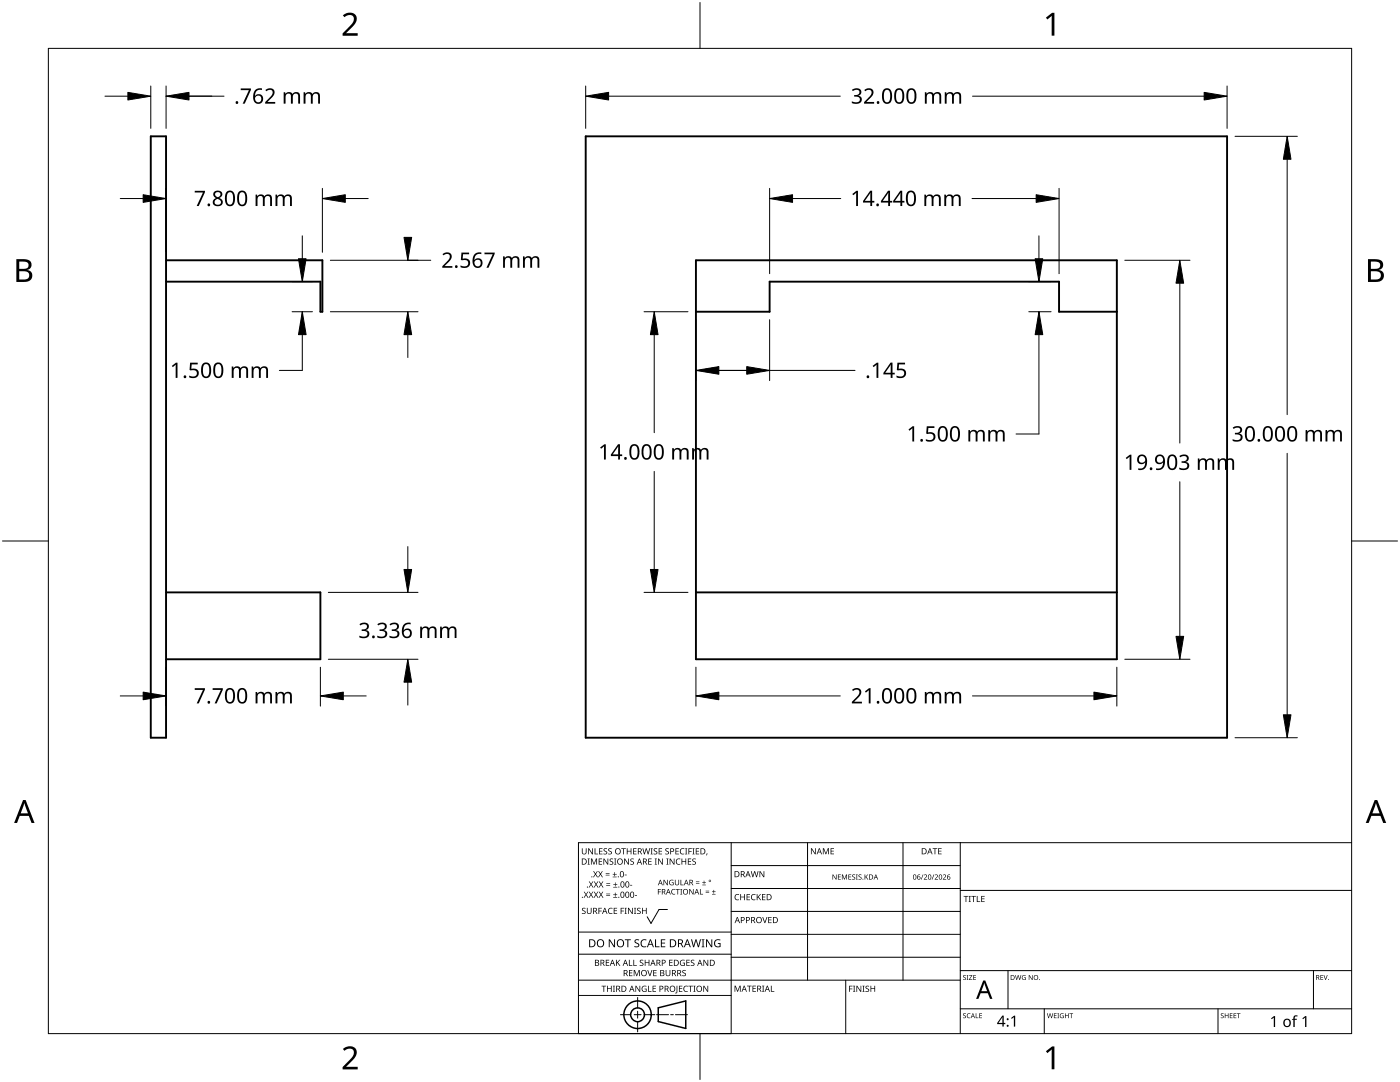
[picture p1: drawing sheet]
<svg xmlns="http://www.w3.org/2000/svg" width="279mm" height="216mm" viewBox="0 0 279 216" stroke-linecap="round" stroke-linejoin="round" font-family="sans-serif">
<path d="M30.1 27.2h3v120h-3zM116.9 27.2h128v120h-128zM33.1 51.9h31.2v10.3h-.4v-6h-30.8M138.9 51.9h84v79.6h-84zM138.9 62.2h14.7v-6h57.8v6h11.5M33.1 118.2h30.8v13.3h-30.8M222.9 118.2h-84" fill="none" stroke="#000" stroke-width=".38"/>
<path d="M9.7 9.7h260v196.5h-260z" fill="none" stroke="#000" stroke-width=".2"/>
<path d="M139.7 .5v9.2M.5 108h9.2M269.7 108h9.2M139.7 206.2v9.2" fill="none" stroke="#000" stroke-width=".2"/>
<g fill="#000">
<path d="M68.4 3.1a1.64 1.64 0 0 1 2.8 .4 2.52 2.52 0 0 1-1.2 2.2l-.9 .9h2.3v.5h-3v-.4l1.2-1.2a1.95 1.95 0 0 0 .9-2.2 1.23 1.23 0 0 0-1.8 .1zM208.7 3.5l1.3-.9h.4v4.5h-.5v-4l-.9 .8zM68.4 209.3a1.64 1.64 0 0 1 2.8 .4 2.52 2.52 0 0 1-1.2 2.2l-.9 1h2.3v.5h-3v-.5l1.2-1.2a1.95 1.95 0 0 0 .9-2.1 1.23 1.23 0 0 0-1.8 .1zM208.7 209.8l1.3-1h.4v4.6h-.5v-4l-.9 .7z"/>
<path d="M3.3 51.7h1.3a1.28 1.28 0 0 1 1.7 1.3 1.04 1.04 0 0 1-.9 .9 1.23 1.23 0 0 1 1 1.5 1.23 1.23 0 0 1-1.5 .9h-1.6zM3.8 54.1v1.7h1a.86 .86 0 0 0 1-.9 .86 .86 0 0 0-1.1-.8zM3.8 52.2v1.4h.9a.78 .78 0 0 0 1-.7 .78 .78 0 0 0-1.1-.7z"/>
<path d="M273 51.7h1.3a1.28 1.28 0 0 1 1.7 1.3 1.04 1.04 0 0 1-.8 .9 1.23 1.23 0 0 1 1 1.5 1.23 1.23 0 0 1-1.6 .9h-1.6zM273.6 54.1v1.7h.9a.86 .86 0 0 0 1.1-.9 .86 .86 0 0 0-1.1-.8zM273.6 52.2v1.4h.8a.78 .78 0 0 0 1-.7 .78 .78 0 0 0-1.1-.7z"/>
<path d="M4.6 159.6h.5l1.8 4.6h-.6l-.6-1.4h-1.8l-.5 1.4h-.6zM4.8 160.2l-.7 2.1h1.5z"/>
<path d="M274.3 159.6h.6l1.7 4.6h-.6l-.5-1.4h-1.8l-.6 1.4h-.5zM274.6 160.2l-.7 2.1h1.4z"/>
</g>
<g fill="none" stroke="#000" stroke-width=".2">
<path d="M145.9 168.1v38.1h-30.5v-38.1h154.3M145.9 172.7h45.7M145.9 177.3h45.7M161.2 168.1v27.5M180.2 168.1v27.5M191.6 168.1v38.1M191.6 177.7h78.1M115.4 198.6h30.5M115.4 195.6h76.2M115.4 190.4h30.5M115.4 186h30.5M127.3 199v2.1"/>
<path d="M133.2 181.5h-1.7l-1.6 2.8-.7-1.4M145.9 181.9h45.7M145.9 186.4h45.7M145.9 191h45.7M168.8 195.6v10.6M191.6 193.7h78.1M201.2 193.7v7.6M262.1 193.7v7.6M123.8 202.5h2.1M126.6 202.5h1.3M127.3 201.8v1.4M127.3 203.8v2.1"/>
<path d="M128.6 202.5h2.1M131 202.5h2.4M133.8 202.5h.6M134.8 202.5h2.4M191.6 201.3h78.1M208.4 201.3v4.9M243.1 201.3v4.9"/>
</g>
<g fill="#000">
<path d="M116.1 169.3h.2v.8a.32 .32 0 0 0 .3 .3 .32 .32 0 0 0 .3-.3v-.8h.2v.8a.47 .47 0 0 1-.5 .4 .47 .47 0 0 1-.5-.5zM116.5 177.9h.2l.3 .5 .3-.5h.1l-.4 .6 .4 .6h-.1l-.3-.5-.4 .5h-.1l.4-.6zM117.3 171.3h.4l-.1 .1v1l.1 .1h-.4l.1-.1v-1zM117.4 169.3h.2l.6 1v-1h.1v1.2h-.1l-.7-1v1h-.1zM117.5 177.9h.2l.3 .5 .3-.5h.1l-.4 .6 .4 .6h-.1l-.4-.5-.3 .5h-.1l.4-.6zM117.5 175.9h.2l.3 .5 .3-.5h.1l-.4 .6 .5 .6h-.2l-.3-.5-.4 .5h-.1l.4-.6zM117.9 171.3h.3l.3 1 .4-1h.3v1.2h-.2v-1l-.4 1h-.1l-.4-1v1h-.2zM118.7 169.3h.1v1h.6v.2h-.7zM118.4 173.8h.1l.3 .5 .3-.5h.2l-.4 .6 .4 .7h-.1l-.4-.6-.3 .6h-.1l.4-.7zM118.5 177.9h.2l.2 .5 .3-.5h.2l-.4 .6 .4 .6h-.1l-.4-.5-.3 .5h-.1l.4-.6zM118.5 175.9h.2l.3 .5 .3-.5h.1l-.4 .6 .4 .6h-.1l-.3-.5-.4 .5h-.1l.4-.6zM119.5 171.3h.7v.1h-.6v.4h.5v.2h-.5v.4h.6v.1h-.7z"/>
<path d="M119.6 169.3h.6v.1h-.5v.4h.5v.1h-.5v.4h.5v.2h-.6zM119.4 173.8h.1l.3 .5 .3-.5h.2l-.4 .6 .4 .7h-.1l-.4-.6-.3 .6h-.2l.5-.7zM119.5 177.9h.1l.3 .5 .3-.5h.2l-.4 .6 .4 .6h-.1l-.4-.5-.3 .5h-.1l.4-.6zM119.5 175.9h.2l.3 .5 .3-.5h.1l-.4 .6 .4 .6h-.1l-.4-.5-.3 .5h-.1l.4-.6zM120.9 174.6h.8v.1h-.8zM120.9 174.2h.8v.1h-.8zM121 178.7h.8v.1h-.8zM121 178.3h.8v.1h-.8zM121 176.6h.8v.1h-.8zM121 176.3h.8v.1h-.8zM120.5 169.4l.4-.1h.3l-.1 .1a.25 .25 0 0 0-.4-.1 .25 .25 0 0 0 0 .4l.4 .3 .1 .2-.3 .3-.5-.1v-.1h.2a.27 .27 0 0 0 .4-.1 .27 .27 0 0 0-.3-.3l-.2-.2zM120.4 171.3h.2l.7 1-.1-1h.2v1.2h-.2l-.6-1v1h-.2z"/>
<path d="M121.4 169.4l.5-.1h.2v.1a.25 .25 0 0 0-.4-.1 .25 .25 0 0 0 0 .4l.4 .3v.2l-.2 .3-.5-.1v-.1h.1a.27 .27 0 0 0 .5-.1 .27 .27 0 0 0-.4-.3l-.2-.2zM122.3 174.9h.8v.2h-.8zM122.4 179h.8v.1h-.8zM122.4 177h.8v.1h-.8zM121.7 171.4l.4-.1 .3 .1-.1 .1a.25 .25 0 0 0-.4-.1 .25 .25 0 0 0 0 .4 .42 .42 0 0 1 .5 .5 .42 .42 0 0 1-.7 .2l-.1-.2 .2 .1a.27 .27 0 0 0 .5-.2 .27 .27 0 0 0-.4-.3l-.2-.2zM122.6 174h.1v.4h.4v.1h-.4v.4h-.1v-.4h-.3v-.1h.3zM122.7 178.1h.1v.4h.4v.1h-.4v.3h-.1v-.3h-.3v-.1h.3zM122.7 176.1h.2v.3h.3v.2h-.3v.3h-.2v-.3h-.3v-.2h.3zM122.6 171.3h.4l-.1 .1v1l.1 .1h-.4l.1-.1v-1zM124 169.3h.9v.1h-.4v1.1h-.1v-1.1h-.4zM124.7 174.5h.4v.2h-.4zM124.6 171.3h.1l.7 1v-1h.1v1.2h-.2l-.6-1v1h-.1z"/>
<path d="M125.7 176.6h.5v.1h-.5zM125.1 169.3h.1v.5h.7v-.5h.1v1.2h-.1v-.6h-.7v.6h-.1zM125.8 171.4l.5-.1 .2 .1v.1a.25 .25 0 0 0-.4-.1 .25 .25 0 0 0 0 .4 .42 .42 0 0 1 .4 .5 .42 .42 0 0 1-.7 .2v-.2l.1 .1a.27 .27 0 0 0 .5-.2 .27 .27 0 0 0-.4-.3l-.2-.2zM126.7 178.6h.4v.2h-.4zM126.4 169.3h.6v.1h-.5v.4h.5v.1h-.5v.4h.5v.2h-.6zM128.2 169.3h.2l.2 1 .3-1h.2l.2 1 .3-1h.1l-.3 1.2h-.1l-.3-1.1-.3 1.1h-.2zM129.4 171.3h.7v.1h-.6v.4h.5v.2h-.5v.4h.6v.1h-.7zM129.8 169.3h.5l-.2 .1v1l.2 .1h-.5l.2-.1v-1zM130.7 171.3h.4l-.1 .1v1l.1 .1h-.4l.1-.1v-1zM130.5 169.4l.4-.1h.3l-.1 .1a.25 .25 0 0 0-.4-.1 .25 .25 0 0 0 0 .4l.4 .3 .1 .2-.2 .3-.6-.1v-.1h.2a.27 .27 0 0 0 .4-.1 .27 .27 0 0 0-.3-.3l-.2-.2zM131.3 177.4h.6v.1h-.5v.4h.5v.1h-.5v.5h-.1zM131.4 169.3h.7v.1h-.5v.4h.5v.1h-.5v.4h.5v.2h-.7z"/>
<path d="M131.3 171.3h.2l.7 1v-1h.1v1.2h-.2l-.6-1v1h-.2zM132.4 175.6h.2l.6 .9v-.9h.1v1h-.2l-.6-.9v.9h-.1zM133 171.3h.4l-.1 .1v1l.1 .1h-.4l.1-.1v-1zM132.8 169.4l.4-.1h.3l-.1 .1a.25 .25 0 0 0-.3-.1 .25 .25 0 0 0 0 .4l.4 .3v.2l-.2 .3-.5-.1v-.1h.1a.27 .27 0 0 0 .5-.1 .27 .27 0 0 0-.4-.3l-.2-.2zM133.7 175.7l.5-.2 .2 .1v.1a.45 .45 0 0 0-.7 .4 .45 .45 0 0 0 .6 .4v-.3h-.2v-.1h.3v.5a.6 .6 0 0 1-.8-.1 .6 .6 0 0 1 .1-.8zM134.1 177.5l.4-.1h.3l-.1 .2a.44 .44 0 0 0-.6 .4 .44 .44 0 0 0 .6 .3 .52 .52 0 0 1-.7 0 .52 .52 0 0 1 .1-.8zM133.6 171.3h.2l.7 1v-1h.1v1.2h-.2l-.6-1v1h-.2zM134.9 177.4h.8v.1h-.4v1h-.1v-1h-.3zM135 171.5l.5-.2 .3 .1-.1 .1a.49 .49 0 0 0-.7 .4 .49 .49 0 0 0 .7 .5 .52 .52 0 0 1-.6 0 .52 .52 0 0 1-.2-.6zM134.8 169.3h.7v.1h-.6v.4h.5v.1h-.5v.4h.6v.2h-.7zM134.7 175.6h.1v.7a.28 .28 0 0 0 .3 .2 .28 .28 0 0 0 .3-.2v-.7h.1v.7a.42 .42 0 0 1-.4 .4 .42 .42 0 0 1-.4-.4zM135.8 175.6h.2v.9h.4v.1h-.6z"/>
<path d="M135.8 177.4h.3l-.1 .1v.9l.1 .1h-.3l.1-.1v-.9zM135.8 169.4l.4-.1h.4l-.1 .1h-.2a.49 .49 0 0 0-.4 .6 .49 .49 0 0 0 .7 .3 .52 .52 0 0 1-.7 .1 .52 .52 0 0 1-.2-.6zM136 171.3h.2v.5h.6v-.5h.1v1.2h-.1v-.5h-.6v.5h-.2zM136.7 169.3h.5l-.2 .1v1l.2 .1h-.5l.2-.1v-1zM137.4 169.3h.7v.1h-.6v.4h.5v.2h-.5v.5h-.1zM137.3 171.3h.7v.1h-.6v.4h.5v.2h-.5v.4h.6v.1h-.7zM137.6 177.4h.1l.6 .9v-.9h.1v1.1h-.1l-.6-.9v.9h-.1zM138.2 169.3h.4l-.1 .1v1l.1 .1h-.4l.1-.1v-1zM138.9 176.2h.7v.1h-.7zM138.9 175.9h.7v.1h-.7zM138.2 171.4l.4-.1 .3 .1-.1 .1a.25 .25 0 0 0-.4-.1 .25 .25 0 0 0 0 .4 .42 .42 0 0 1 .5 .5 .42 .42 0 0 1-.7 .2l-.1-.2 .2 .1a.27 .27 0 0 0 .5-.2 .27 .27 0 0 0-.4-.3l-.2-.2zM138.9 169.3h.6v.1h-.5v.4h.5v.1h-.5v.4h.5v.2h-.6z"/>
<path d="M139.7 177.4h.1v1h.5v.1h-.6zM140.1 176.5h.8v.1h-.8zM140.5 175.7h.1v.3h.3v.2h-.3v.3h-.1v-.3h-.4v-.2h.4zM140.8 178h.7v.2h-.7zM140.8 177.7h.7v.1h-.7zM141 170.3h.2l-.3 .4zM142.1 178.4h.7v.1h-.7zM142.4 177.6h.1v.3h.3v.1h-.3v.3h-.1v-.3h-.3v-.1h.3zM146.8 178.6l.4-.2 .3 .1v.1a.49 .49 0 0 0-.7 .4 .49 .49 0 0 0 .7 .5 .52 .52 0 0 1-.7 0 .52 .52 0 0 1-.2-.6zM147.7 178.4h.2v.5h.6v-.5h.2v1.2h-.2v-.5h-.6v.5h-.2zM149 178.4h.7v.1h-.5v.4h.4v.2h-.4v.4h.5v.1h-.7zM150 178.6l.5-.2 .3 .1-.1 .1a.49 .49 0 0 0-.7 .4 .49 .49 0 0 0 .8 .5 .52 .52 0 0 1-.7 0 .52 .52 0 0 1-.2-.6z"/>
<path d="M149.8 173.8h.2l.3 1.1 .2-1.1h.2l.3 1.1 .2-1.1h.2l-.3 1.2h-.2l-.3-1-.3 1h-.1zM151 178.4h.2v.6l.5-.6h.2l-.5 .5 .5 .7h-.2l-.4-.6-.1 .6h-.2zM151.6 173.8h.1l.7 1v-1h.1v1.2h-.1l-.7-1v1h-.1zM152.1 178.4h.7v.1h-.6v.4h.5v.2h-.5v.4h.6v.1h-.7zM161.8 169.3h.2l.7 1v-1h.1v1.2h-.2l-.6-1v1h-.2zM164.2 169.3h.2l.4 .9 .4-.9h.2v1.2h-.1v-1.1l-.4 1.1h-.1l-.4-1.1v1.1h-.2zM165.8 169.3h.6v.1h-.5v.4h.5v.1h-.5v.4h.5v.2h-.6zM166.1 174.5h.2l.5 .8v-.8h.1l.1 1h-.2l-.5-.8v.8h-.2zM167.2 174.5h.6v.1h-.4v.3h.4v.1h-.4v.4h.4v.1h-.6zM168 174.5h.2l.3 .8 .4-.8h.1v1h-.1v-.9l-.4 .9-.4-.9v.9h-.1zM169.3 174.5h.6v.1h-.5v.3h.5v.1h-.5v.4h.5v.1h-.6zM170.1 174.6l.4-.1h.2l-.1 .1a.24 .24 0 0 0-.3 0 .24 .24 0 0 0-.1 .3 .24 .24 0 0 0 .3 .1 .32 .32 0 0 1 .1 .5 .32 .32 0 0 1-.6-.1h.1a.26 .26 0 0 0 .4 0 .26 .26 0 0 0 0-.3 .26 .26 0 0 0-.3-.1z"/>
<path d="M170.8 174.5h.4l-.1 .1v.8l.1 .1h-.4l.1-.1v-.8zM171.4 174.6l.3-.1h.2v.1a.24 .24 0 0 0-.3 0 .24 .24 0 0 0-.1 .3 .24 .24 0 0 0 .3 .1 .32 .32 0 0 1 0 .5 .32 .32 0 0 1-.5-.1h.1a.26 .26 0 0 0 .3 0 .26 .26 0 0 0 .1-.3 .26 .26 0 0 0-.3-.1zM172.5 174.5h.2v.5l.6-.5-.4 .4 .4 .6h-.2l-.3-.5-.1 .5h-.2zM184.2 174.5h.1l-.4 1h-.1zM184.4 174.6a.37 .37 0 0 1 .6 0 .37 .37 0 0 1-.3 .6l-.2 .2h.5v.1h-.6l.2-.4a.27 .27 0 0 0 .3-.3 .27 .27 0 0 0-.4-.2zM186.3 174.5h.2l-.4 1h-.2zM186.1 169.3h.9v.1h-.3v1.1h-.2v-1.1h-.4zM186.5 174.6a.37 .37 0 0 1 .6 0 .37 .37 0 0 1-.2 .6l-.2 .2h.5v.1h-.7l.3-.4a.27 .27 0 0 0 .3-.3 .27 .27 0 0 0-.4-.2zM187.2 169.3h.7v.1h-.5v.4h.5v.1h-.5v.4h.5v.2h-.7zM188.2 174.6a.37 .37 0 0 1 .6 0 .37 .37 0 0 1-.3 .6l-.2 .2h.5v.1h-.6l.2-.4a.27 .27 0 0 0 .3-.3 .27 .27 0 0 0-.4-.2zM192.3 178.8h.9v.1h-.3v1.1h-.2v-1.1h-.4zM193.3 178.8h.5l-.2 .1v1l.2 .1h-.5l.2-.1v-1z"/>
<path d="M193.8 178.8h1v.1h-.4v1.1h-.2v-1.1h-.4zM194.9 178.8h.2v1.1h.5v.1h-.7zM195.8 178.8h.7v.1h-.5v.4h.5v.1h-.5v.5h.5v.1h-.7zM116.2 181.3l.4-.2 .3 .1-.1 .1a.25 .25 0 0 0-.4-.1 .25 .25 0 0 0 0 .4l.4 .2 .1 .3-.3 .3-.5-.1v-.1h.2a.27 .27 0 0 0 .4-.1 .27 .27 0 0 0-.3-.3l-.2-.2zM117.1 181.1h.2v.8a.32 .32 0 0 0 .3 .3 .32 .32 0 0 0 .3-.3v-.8h.2v.8a.47 .47 0 0 1-.5 .5 .47 .47 0 0 1-.5-.5zM119.4 181.1h.7v.2h-.5v.4h.5v.1h-.5v.6h-.2zM120 196.7h1v.1h-.4v1.1h-.2v-1.1h-.4zM120.9 191.5h.7v.1h-.5v.4h.4v.2h-.4v.4h.5v.1h-.7zM121.5 181.3l.4-.2 .4 .1-.1 .1a.49 .49 0 0 0-.7 .5 .49 .49 0 0 0 .7 .4 .52 .52 0 0 1-.6 .1 .52 .52 0 0 1-.3-.6zM121.1 196.7h.2v.5h.6v-.5h.2v1.2h-.2v-.6h-.6v.6h-.2zM121.5 187.4h.2l.9 1.3v-1.3h.1v1.6h-.2l-.8-1.3v1.3h-.2zM122.3 196.7h.4l-.1 .1v1l.1 .1h-.4l.2-.1v-1z"/>
<path d="M122.5 181.1h.7v.2h-.6v.4h.5v.1h-.5v.4h.6v.2h-.7zM122.9 191.5h.2v.6l.5-.6h.2l-.5 .5 .5 .7h-.2l-.4-.6-.1 .6h-.2zM123.9 181.1h.6v.2h-.5v.4h.5v.1h-.5v.6h-.1zM124.7 181.1h.4l-.2 .2v.9l.2 .2h-.4l.1-.2v-.9zM124.7 187.4h1.2v.2h-.5v1.4h-.2v-1.4h-.5zM125.5 191.5h.2v1.1h.5v.1h-.7zM125.5 193.6h.7v.1h-.5v.4h.5v.1h-.5v.4h.5v.2h-.7zM125.3 181.1h.2l.7 1.1-.1-1.1h.2v1.3h-.2l-.6-1v1h-.2zM126.4 191.5h.2v1.1h.5v.1h-.7zM126.5 181.1h.5l-.2 .2v.9l.2 .2h-.5l.2-.2v-.9zM126.5 193.6h.2l.4 1 .4-1h.2v1.2h-.2v-1.1l-.4 1.1h-.1l-.4-1.1v1.1h-.1zM126.7 187.6l.3-.2 .6 .1-.2 .1a.33 .33 0 0 0-.6 .2 .33 .33 0 0 0 .4 .4 .47 .47 0 0 1 .4 .6 .47 .47 0 0 1-.7 .2h-.3v-.2h.2a.35 .35 0 0 0 .6-.2 .35 .35 0 0 0-.5-.4l-.3-.2z"/>
<path d="M126.8 196.7h.2l.6 1v-1h.2v1.2h-.2l-.7-1 .1 1h-.2zM127.2 181.3l.4-.2 .3 .1-.1 .1a.25 .25 0 0 0-.4-.1 .25 .25 0 0 0 0 .4l.4 .2 .1 .3-.3 .3-.5-.1v-.1h.2a.27 .27 0 0 0 .4-.1 .27 .27 0 0 0-.3-.3l-.2-.2zM127.7 191.6l.5-.1 .2 .1v.1a.25 .25 0 0 0-.4-.1 .25 .25 0 0 0 0 .4l.4 .2v.3l-.2 .2h-.5v-.2l.1 .1a.27 .27 0 0 0 .5-.2 .27 .27 0 0 0-.4-.3l-.2-.2zM128 187.6l.6-.2 .4 .1v.2a.64 .64 0 0 0-1 .5 .64 .64 0 0 0 1 .6v.2a.83 .83 0 0 1-1.1-.3 .83 .83 0 0 1 .1-1.1zM128.2 196.8l.6-.1 .2 .1v.1a.5 .5 0 0 0-.8 .4 .5 .5 0 0 0 .7 .5v-.4h-.3v-.1h.4v.6a.66 .66 0 0 1-.8-.2 .66 .66 0 0 1 0-.9zM128.1 181.1h.2v.6h.6v-.6h.2v1.3h-.2v-.6h-.6v.6h-.2zM129.2 193.6h.1l.4 1 .3-1h.2l-.4 1.2h-.2zM129.3 196.7h.2v1.1h.5v.1h-.7zM128.7 191.5h.1v.5h.6v-.5h.2v1.2h-.2v-.5h-.6v.5h-.1zM130.7 187.4h.2v1.4h.7v.2h-.9zM130.2 196.7h.7v.1h-.5v.4h.5v.1h-.5v.5h.5v.1h-.7zM130.4 193.6h.6v.1h-.5v.4h.5v.1h-.5v.4h.5v.2h-.6z"/>
<path d="M131.9 187.4h.9v.2h-.7v.5h.6v.2h-.6v.5h.7v.2h-.9zM132.8 193.6h.2v.7a.32 .32 0 0 0 .3 .4 .32 .32 0 0 0 .3-.4v-.7h.2v.7a.47 .47 0 0 1-.5 .5 .47 .47 0 0 1-.5-.5zM133.5 191.5h.7v.1h-.5v.4h.5v.2h-.5v.4h.5v.1h-.7zM135 196.7h.2v1.3l-.1 .2h-.3l-.1-.1 .3-.2zM135.5 196.7h.7v.1h-.5v.4h.4v.1h-.4v.5h.5v.1h-.7zM135.8 191.7l.5-.2 .4 .1-.1 .1a.5 .5 0 0 0-.8 .4 .5 .5 0 0 0 .7 .5v-.4h-.2v-.1h.4v.6a.66 .66 0 0 1-.9-.1 .66 .66 0 0 1 0-.9zM136.2 193.7l.4-.2 .3 .1-.1 .1a.25 .25 0 0 0-.4-.1 .25 .25 0 0 0 0 .4 .42 .42 0 0 1 .5 .6 .42 .42 0 0 1-.7 .2l-.1-.2h.2a.27 .27 0 0 0 .5-.1 .27 .27 0 0 0-.4-.3l-.2-.2zM136.5 196.8l.5-.1 .3 .1-.1 .1a.49 .49 0 0 0-.7 .4 .49 .49 0 0 0 .8 .4 .52 .52 0 0 1-.7 .1 .52 .52 0 0 1-.2-.6zM137 191.5h.7v.1h-.6v.4h.5v.2h-.5v.4h.6v.1h-.7zM137.4 196.7h.9v.1h-.4v1.1h-.1v-1.1h-.4zM137.9 191.6l.4-.1 .3 .1-.1 .1a.25 .25 0 0 0-.4-.1 .25 .25 0 0 0 0 .4l.4 .2 .1 .3-.2 .2h-.6v-.2l.2 .1a.27 .27 0 0 0 .5-.2 .27 .27 0 0 0-.4-.3l-.2-.2zM138.4 196.7h.4l-.1 .1v1l.1 .1h-.4l.1-.1v-1z"/>
<path d="M137.9 187.4h.2l.3 1.4 .4-1.4h.2l.4 1.4 .3-1.4h.2l-.4 1.6h-.2l-.4-1.3-.4 1.3h-.2zM140 187.4h.6l-.2 .2v1.3l.2 .1h-.6l.2-.1v-1.3zM140.4 196.7h.1l.7 1v-1h.1v1.2h-.1l-.7-1v1h-.1zM140.4 191.5h.2l.6 1v-1h.1v1.2h-.1l-.7-1v1h-.1zM140.9 187.4h.2l.9 1.3v-1.3h.2v1.6h-.3l-.8-1.3v1.3h-.2zM142.7 187.6l.7-.2 .4 .1-.1 .2a.65 .65 0 0 0-1 .5 .65 .65 0 0 0 .9 .6v-.4h-.3v-.2h.5v.7a.86 .86 0 0 1-1.1-.1 .86 .86 0 0 1 0-1.2zM146.6 196.7h.2l.4 1 .4-1h.2v1.2h-.1v-1.1l-.4 1.1h-.2l-.4-1.1v1.1h-.1zM149.1 196.7h.9v.1h-.4v1.1h-.1v-1.1h-.4zM150.2 196.7h.7v.1h-.6v.4h.5v.1h-.5v.5h.6v.1h-.7zM152.1 183h.2l.3 1 .4-1h.2l-.5 1.2h-.1zM152.1 196.7h.4l-.1 .1v1l.1 .1h-.4l.1-.1v-1zM153.8 196.7h.2v1.1h.5v.1h-.7z"/>
<path d="M153.3 183h.7v.1h-.5v.4h.5v.1h-.5v.5h.5v.1h-.7zM169.5 196.7h.6v.1h-.5v.5h.5v.1h-.5v.5h-.1zM170.2 196.7h.5l-.2 .1v1l.2 .1h-.5l.2-.1v-1zM170.9 196.7h.2l.6 1v-1h.2v1.2h-.2l-.6-1v1h-.2zM172.1 196.7h.5l-.2 .1v1l.2 .1h-.5l.2-.1v-1zM172.8 196.8l.4-.1h.2v.2a.25 .25 0 0 0-.4-.1 .25 .25 0 0 0 0 .4l.4 .2 .1 .3-.3 .2h-.5v-.2l.2 .1a.27 .27 0 0 0 .4-.2 .27 .27 0 0 0-.3-.3l-.3-.2zM173.7 196.7h.2v.5h.6v-.5h.2v1.2h-.2v-.6h-.6v.6h-.2zM192.2 194.7l.4-.1h.2l-.1 .1a.24 .24 0 0 0-.3 0 .24 .24 0 0 0-.1 .3 .24 .24 0 0 0 .4 .1l.1 .1-.1 .3h-.4l-.1-.1a.24 .24 0 0 0 .3 .1 .24 .24 0 0 0 .1-.3l-.4-.3zM192.9 194.6h.4l-.1 .1v.7l.1 .1h-.4l.1-.1v-.7zM193.4 194.6h.6l-.5 .8h.6v.1h-.7l.5-.8h-.5zM194.2 194.6h.6v.1h-.4v.3h.4v.1h-.4v.3h.4v.1h-.6zM202.6 194.6h.1l.2 .8 .2-.8h.2l.2 .8 .2-.8h.1l-.2 .9h-.2l-.2-.8-.2 .8h-.2z"/>
<path d="M204.1 194.7l.3-.1h.3l-.1 .1a.4 .4 0 0 0-.6 .4 .4 .4 0 0 0 .6 .3v-.3l-.2-.1h.3v.5a.53 .53 0 0 1-.7-.1 .53 .53 0 0 1 .1-.7zM205.3 194.6h.2l.5 .8v-.8h.1v.9h-.2l-.5-.8v.8h-.1zM263.5 194.6h.6v.1h-.5v.3h.4v.1h-.4v.3h.5v.1h-.6zM264.1 194.6h.2l.2 .8 .3-.8h.2l-.4 .9h-.1zM192.2 202.3l.4-.1h.2l-.1 .1a.24 .24 0 0 0-.3 0 .24 .24 0 0 0-.1 .3 .24 .24 0 0 0 .4 .1l.1 .2-.1 .2-.4 .1-.1-.2a.24 .24 0 0 0 .3 .1 .24 .24 0 0 0 .1-.3l-.4-.2zM193.1 202.3l.6-.1-.3 .1a.4 .4 0 0 0-.3 .5 .4 .4 0 0 0 .5 .2 .46 .46 0 0 1-.6 0 .46 .46 0 0 1 .1-.7zM194.7 202.2h.1v.8h.5v.2h-.6zM195.4 202.2h.6v.1h-.4v.3h.4v.1h-.4v.4h.4v.1h-.6zM201.8 203.1l.6-.4h.2v2.1h-.3v-1.9l-.4 .4zM209 202.2h.1l.2 .8 .2-.8h.1l.3 .8 .2-.8h.1l-.3 1h-.1l-.2-.9-.3 .9h-.1zM210.3 202.2h.6v.1h-.4v.3h.3v.1h-.3v.4h.4v.1h-.6zM211 202.2h.4l-.2 .1v.8l.2 .1h-.4l.1-.1v-.8z"/>
<path d="M211.6 202.3l.7-.1-.1 .1a.4 .4 0 0 0-.6 .4 .4 .4 0 0 0 .6 .3v-.2l-.2-.2h.3v.5a.53 .53 0 0 1-.7-.1 .53 .53 0 0 1 0-.7zM212.5 202.2h.2v.4h.5v-.4h.1v1h-.1v-.5h-.5v.5h-.2zM213.4 202.2h.8v.1h-.3v.9h-.2v-.9h-.3zM243.7 202.3l.3-.1h.2v.1a.24 .24 0 0 0-.3 0 .24 .24 0 0 0-.1 .3 .24 .24 0 0 0 .3 .1l.1 .2-.1 .2-.4 .1-.1-.2a.24 .24 0 0 0 .4 .1 .24 .24 0 0 0 0-.3l-.3-.2zM244.4 202.2h.2v.4h.5v-.4h.1v1h-.1v-.5h-.5v.5h-.2zM245.4 202.2h.6v.1h-.4v.3h.4v.1h-.4v.4h.4v.1h-.6zM246.2 202.2h.5v.1h-.4v.3h.4v.1h-.4v.4h.4v.1h-.5zM246.8 202.2h.8v.1h-.3v.9h-.2v-.9h-.3zM253.7 203.2l.6-.5h.2v2.2h-.3v-1.9l-.4 .4zM258.2 202.7l.3-.1h.5l-.1 .3-.4-.1-.1 .2v.3h.4v.2h-.4v1.4h-.3v-1.4h-.3l.3-.2zM259.9 203.2l.6-.5h.2v2.2h-.2v-1.9l-.5 .4z"/>
<path d="M116.1 171.3h.4a.61 .61 0 0 1 .6 .6 .61 .61 0 0 1-.6 .6h-.4zM116.3 171.4v1h.1a.48 .48 0 0 0 .5-.5 .48 .48 0 0 0-.4-.5z"/>
<path d="M122.7 169.9a.61 .61 0 0 1 1.2 0 .61 .61 0 0 1-1.2 0zM123 169.5a.47 .47 0 0 0-.1 .7 .47 .47 0 0 0 .8 0v-.1a.45 .45 0 0 0-.1-.6 .45 .45 0 0 0-.6 0z"/>
<path d="M123.1 171.9a.61 .61 0 0 1 1.2 0 .61 .61 0 0 1-1.2 0zM123.5 171.5l-.2 .4a.45 .45 0 0 0 .7 .4 .45 .45 0 0 0 0-.8l-.2-.1z"/>
<path d="M123.9 173.9a.51 .51 0 0 1 .6 .1 .51 .51 0 0 1 0 .7 .44 .44 0 0 1-.6 .3 .44 .44 0 0 1-.2-.6zM123.9 174v.1a.48 .48 0 0 0 .3 .8 .53 .53 0 0 0 .2-.5 .53 .53 0 0 0-.4-.4z"/>
<path d="M124 178a.44 .44 0 0 1 .5 0 .44 .44 0 0 1 .1 .5 .46 .46 0 0 1-.4 .7 .46 .46 0 0 1-.4-.7zM124.1 178.1l-.1 .2a.45 .45 0 0 0 .3 .7 .53 .53 0 0 0 .2-.5 .53 .53 0 0 0-.4-.4z"/>
<path d="M124 176a.44 .44 0 0 1 .5 0 .44 .44 0 0 1 .1 .5 .46 .46 0 0 1-.4 .6 .46 .46 0 0 1-.4-.7zM124.1 176.1l-.1 .4a.31 .31 0 0 0 .2 .5 .31 .31 0 0 0 .3-.5l-.1-.4z"/>
<path d="M124.9 178a.5 .5 0 0 1 .7 .1 .5 .5 0 0 1 0 .6 .44 .44 0 0 1-.6 .4 .44 .44 0 0 1-.2-.6zM125 178.1a.48 .48 0 0 0-.1 .6 .48 .48 0 0 0 .4 .3l.1-.8-.2-.2z"/>
<path d="M124.9 176a.44 .44 0 0 1 .6 0 .44 .44 0 0 1 .1 .5 .46 .46 0 0 1-.5 .6 .46 .46 0 0 1-.3-.7zM125 176.1l-.1 .4a.31 .31 0 0 0 .3 .5 .31 .31 0 0 0 .2-.5v-.4z"/>
<path d="M125.9 178a.5 .5 0 0 1 .6 .1 .5 .5 0 0 1 0 .6 .44 .44 0 0 1-.5 .4 .44 .44 0 0 1-.2-.6zM126 178.1l-.1 .1a.48 .48 0 0 0 .4 .8 .53 .53 0 0 0 .2-.5 .53 .53 0 0 0-.5-.4z"/>
<path d="M127.3 169.3h.3a.35 .35 0 0 1 .5 .2 .35 .35 0 0 1-.3 .4l.4 .6h-.2l-.3-.5h-.3v.5h-.1zM127.4 169.4v.4h.2a.23 .23 0 0 0 .3-.2 .23 .23 0 0 0-.3-.2z"/>
<path d="M127.5 171.3h.2l.4 1.2h-.1l-.2-.4h-.4l-.2 .4h-.1zM127.6 171.5l-.2 .5h.4z"/>
<path d="M128.3 171.3h.3a.35 .35 0 0 1 .5 .2 .35 .35 0 0 1-.3 .5l.4 .5h-.2l-.3-.5h-.2v.5h-.2zM128.5 171.4v.5h.1a.23 .23 0 0 0 .3-.2 .23 .23 0 0 0-.3-.3z"/>
<path d="M131.7 175.5h.1l.5 1.1h-.2l-.1-.3h-.4l-.2 .3h-.1zM131.8 175.7l-.2 .5h.4z"/>
<path d="M132.1 177.4h.3a.31 .31 0 0 1 .4 .2 .31 .31 0 0 1-.2 .4l.3 .5h-.2l-.3-.5h-.2v.5h-.1zM132.2 177.5v.4h.2a.21 .21 0 0 0 .2-.2 .21 .21 0 0 0-.2-.2z"/>
<path d="M133.3 177.4h.1l.5 1.1h-.2l-.1-.4h-.4l-.2 .4h-.1zM133.4 177.5l-.2 .5h.4z"/>
<path d="M133.8 169.3h.6l.1 .2-.1 .4-.5 .1v.5h-.1zM133.9 169.4v.5a.29 .29 0 0 0 .5-.3 .29 .29 0 0 0-.5-.2z"/>
<path d="M136.9 175.5h.1l.4 1.1h-.1l-.1-.3h-.5l-.1 .3h-.1zM137 175.7l-.2 .5h.3z"/>
<path d="M136.2 177.9a.55 .55 0 0 1 1.1 0 .55 .55 0 0 1-1.1 0zM136.4 177.9a.45 .45 0 0 0 .9 0 .45 .45 0 0 0-.9 0z"/>
<path d="M137.6 175.6h.3a.31 .31 0 0 1 .4 .2 .31 .31 0 0 1-.2 .4l.3 .4h-.2l-.2-.4h-.3v.4h-.1zM137.7 175.7v.4h.2a.21 .21 0 0 0 .3-.2 .21 .21 0 0 0-.3-.2z"/>
<path d="M139 177.4h.1l.4 1.1h-.1l-.1-.4h-.5l-.1 .4h-.1zM139.1 177.5l-.2 .5h.3z"/>
<path d="M139.8 169.3h.4a.54 .54 0 0 1 .6 .6 .56 .56 0 0 1-.7 .6h-.3zM140 169.4v.9h.1a.48 .48 0 0 0 .5-.4 .48 .48 0 0 0-.4-.5z"/>
<path d="M141.4 175.8a.25 .25 0 0 1 .5 0 .25 .25 0 0 1-.5 0zM141.5 175.8a.15 .15 0 0 0 .3 0 .15 .15 0 0 0-.3 0z"/>
<path d="M146.6 173.8h.4a.61 .61 0 0 1 .6 .6 .61 .61 0 0 1-.7 .6h-.3zM146.8 174v.9h.1a.43 .43 0 0 0 .5-.5 .41 .41 0 0 0-.4-.4z"/>
<path d="M147.8 173.8h.4a.35 .35 0 0 1 .4 .3 .35 .35 0 0 1-.2 .4l.3 .5h-.2l-.3-.5h-.2v.5h-.2zM148 174v.4h.2a.23 .23 0 0 0 .3-.2 .23 .23 0 0 0-.3-.2z"/>
<path d="M149.2 173.8h.1l.5 1.2h-.1l-.2-.3h-.5l-.1 .3h-.2zM149.3 174l-.2 .5h.4z"/>
<path d="M153 178.4h.4a.55 .55 0 0 1 .6 .6 .56 .56 0 0 1-.6 .6h-.4zM153.2 178.5v1h.1a.48 .48 0 0 0 .5-.5 .48 .48 0 0 0-.4-.5z"/>
<path d="M163.4 169.2h.2l.5 1.3h-.2l-.2-.4h-.4l-.2 .4h-.1zM163.5 169.4l-.2 .6h.4z"/>
<path d="M173.4 174.5h.3a.51 .51 0 0 1 .5 .5 .51 .51 0 0 1-.5 .5h-.3zM173.6 174.6v.8h.3l.2-.3v-.3z"/>
<path d="M174.7 174.5h.2l.3 1h-.1l-.1-.3h-.4l-.1 .3h-.2zM174.8 174.6l-.2 .5h.4z"/>
<path d="M182.3 174.6h.4l.2 .5a.38 .38 0 0 1-.5 .4 .38 .38 0 0 1-.2-.6zM182.4 174.6l-.1 .2a.38 .38 0 0 0 .3 .6 .41 .41 0 0 0 .2-.5 .41 .41 0 0 0-.4-.3z"/>
<path d="M183.2 174.6l.4-.1-.3 .2-.1 .3a.33 .33 0 0 1 .5 .1 .33 .33 0 0 1-.3 .5 .33 .33 0 0 1-.4-.4zM183.2 175.2a.22 .22 0 0 0 .4 0 .22 .22 0 0 0-.4 0z"/>
<path d="M184 169.3h.3a.61 .61 0 0 1 .6 .6 .61 .61 0 0 1-.6 .6h-.3zM184.1 169.4v.9h.2a.43 .43 0 0 0 .5-.4 .41 .41 0 0 0-.5-.5z"/>
<path d="M185.3 174.6h.4l.2 .5a.38 .38 0 0 1-.5 .4 .38 .38 0 0 1-.2-.6zM185.4 174.6l-.1 .2a.38 .38 0 0 0 .3 .6 .41 .41 0 0 0 .2-.5 .41 .41 0 0 0-.4-.3z"/>
<path d="M185.5 169.2h.1l.5 1.3h-.1l-.2-.4h-.5l-.1 .4h-.2zM185.6 169.4l-.2 .6h.4z"/>
<path d="M187.5 174.6l.1-.1a.51 .51 0 0 1 .4 .5 .51 .51 0 0 1-.5 .5l-.1-.4zM187.6 174.6l-.1 .2a.38 .38 0 0 0 .3 .6 .41 .41 0 0 0 .1-.5 .41 .41 0 0 0-.3-.3z"/>
<path d="M189.1 174.6l.5-.1-.4 .2-.1 .3a.33 .33 0 0 1 .5 .1 .33 .33 0 0 1-.2 .5 .33 .33 0 0 1-.4-.4zM189.1 175.2a.25 .25 0 0 0 .5 0 .25 .25 0 0 0-.5 0z"/>
<path d="M118.4 181.1h.3a.35 .35 0 0 1 .4 .3 .35 .35 0 0 1-.2 .4l.3 .6h-.1l-.3-.5h-.3v.5h-.1zM118.5 181.3v.4h.2a.23 .23 0 0 0 .3-.2 .23 .23 0 0 0-.3-.2z"/>
<path d="M118.7 191.5h.4a.31 .31 0 0 1 .4 .2 .31 .31 0 0 1-.2 .4 .33 .33 0 0 1 .3 .4 .33 .33 0 0 1-.4 .2h-.5zM118.9 192.2v.4h.2a.23 .23 0 0 0 .3-.2 .23 .23 0 0 0-.3-.2zM118.9 191.6v.4h.2a.21 .21 0 0 0 .3-.2 .21 .21 0 0 0-.3-.2z"/>
<path d="M117.6 187.4h.5a.71 .71 0 0 1 .7 .8 .73 .73 0 0 1-.8 .8h-.4zM117.8 187.6v1.2h.2a.56 .56 0 0 0 .6-.6 .54 .54 0 0 0-.6-.6z"/>
<path d="M119.8 191.5h.4a.35 .35 0 0 1 .4 .3 .35 .35 0 0 1-.2 .4l.3 .5h-.2l-.3-.5h-.2v.5h-.2zM120 191.6v.5h.2a.23 .23 0 0 0 .3-.2 .23 .23 0 0 0-.3-.3z"/>
<path d="M119.3 187.6a.74 .74 0 0 1 .9-.1 .74 .74 0 0 1 .4 .7 .77 .77 0 0 1-1.1 .8 .77 .77 0 0 1-.3-1.3zM119.5 187.7l-.2 .5a.56 .56 0 0 0 .7 .6 .56 .56 0 0 0 .3-.9 .51 .51 0 0 0-.8-.2z"/>
<path d="M120.6 181.1h.2l.4 1.3h-.1l-.2-.4h-.4l-.2 .4h-.1zM120.7 181.3l-.2 .6h.4z"/>
<path d="M122.2 191.5h.1l.5 1.2h-.2l-.1-.3h-.5l-.2 .3h-.1zM122.2 191.7l-.2 .5h.4z"/>
<path d="M123 196.7h.3a.35 .35 0 0 1 .4 .2 .35 .35 0 0 1-.2 .5l.3 .5h-.1l-.3-.5h-.3v.5h-.1zM123.1 196.8v.5h.2a.23 .23 0 0 0 .3-.3 .23 .23 0 0 0-.3-.2z"/>
<path d="M123.3 187.6a.74 .74 0 0 1 .8-.1 .74 .74 0 0 1 .5 .7 .77 .77 0 0 1-1.1 .8 .77 .77 0 0 1-.3-1.3zM123.5 187.7l-.2 .5a.56 .56 0 0 0 .7 .6 .56 .56 0 0 0 .3-.9 .51 .51 0 0 0-.8-.2z"/>
<path d="M124.5 193.6h.3a.35 .35 0 0 1 .4 .2 .35 .35 0 0 1-.2 .4l.3 .6h-.1l-.3-.5h-.3v.5h-.1zM124.6 193.7v.4h.2a.23 .23 0 0 0 .3-.2 .23 .23 0 0 0-.3-.2z"/>
<path d="M124 196.7h.4a.54 .54 0 0 1 .6 .6 .56 .56 0 0 1-.6 .6h-.4zM124.2 196.8v1h.2a.48 .48 0 0 0 .5-.5 .48 .48 0 0 0-.5-.5z"/>
<path d="M124.7 191.5h.2l.4 1.2h-.1l-.2-.3h-.4l-.2 .3h-.1zM124.8 191.7l-.2 .5h.4z"/>
<path d="M126 196.7h.2l.4 1.2h-.1l-.2-.4h-.4l-.2 .4h-.1zM126.1 196.8l-.2 .6h.4z"/>
<path d="M127.9 194.2a.61 .61 0 0 1 1.2 0 .61 .61 0 0 1-1.2 0zM128.2 193.8l-.1 .4a.45 .45 0 0 0 .7 .4 .45 .45 0 0 0 0-.8l-.2-.1z"/>
<path d="M129.7 187.4h.2l.6 1.6h-.2l-.2-.5h-.6l-.2 .5h-.2zM129.8 187.6l-.2 .7h.5z"/>
<path d="M130.2 191.5h.2l.5 1.2h-.2l-.2-.3h-.4l-.2 .3h-.1zM130.3 191.7l-.2 .5h.4z"/>
<path d="M131 191.5h.4a.35 .35 0 0 1 .4 .3 .35 .35 0 0 1-.2 .4l.3 .5h-.2l-.3-.5h-.2v.5h-.2zM131.2 191.6v.5h.2a.23 .23 0 0 0 .2-.2 .23 .23 0 0 0-.3-.3z"/>
<path d="M131.8 193.6h.3a.31 .31 0 0 1 .4 .1 .31 .31 0 0 1-.2 .4 .33 .33 0 0 1 .3 .4 .33 .33 0 0 1-.4 .3h-.4zM131.9 194.2v.4h.3a.23 .23 0 0 0 .2-.2 .23 .23 0 0 0-.3-.2zM131.9 193.7v.4h.2a.21 .21 0 0 0 .3-.2 .21 .21 0 0 0-.3-.2z"/>
<path d="M131.6 196.7h.5l.3 .3-.1 .3-.5 .1v.5h-.2zM131.8 196.8v.5a.29 .29 0 0 0 .4-.2 .29 .29 0 0 0-.4-.3z"/>
<path d="M132.6 196.7h.4a.35 .35 0 0 1 .4 .2 .35 .35 0 0 1-.2 .5l.3 .5h-.2l-.3-.5h-.2v.5h-.2zM132.8 196.8v.5h.2a.23 .23 0 0 0 .3-.3 .23 .23 0 0 0-.3-.2z"/>
<path d="M132.1 191.5h.5l.2 .3-.1 .4-.5 .1v.4h-.1zM132.2 191.6v.5a.29 .29 0 0 0 .5-.2 .29 .29 0 0 0-.5-.3z"/>
<path d="M134.1 193.6h.3a.35 .35 0 0 1 .5 .2 .35 .35 0 0 1-.3 .4l.4 .6h-.2l-.3-.5h-.2v.5h-.2zM134.3 193.7v.4h.1a.23 .23 0 0 0 .3-.2 .23 .23 0 0 0-.3-.2z"/>
<path d="M133.5 197.3a.65 .65 0 0 1 1.3 0 .65 .65 0 0 1-1.3 0zM133.9 196.9a.47 .47 0 0 0-.1 .7 .47 .47 0 0 0 .7 0l.1-.1a.45 .45 0 0 0-.1-.6 .45 .45 0 0 0-.6 0z"/>
<path d="M133.7 187.4h.5a.71 .71 0 0 1 .8 .8 .73 .73 0 0 1-.9 .8h-.4zM133.9 187.6v1.2h.2a.56 .56 0 0 0 .6-.6 .54 .54 0 0 0-.6-.6z"/>
<path d="M135.2 193.6h.3a.35 .35 0 0 1 .4 .2 .35 .35 0 0 1-.2 .4l.3 .6h-.1l-.3-.5h-.3v.5h-.1zM135.3 193.7v.4h.2a.23 .23 0 0 0 .3-.2 .23 .23 0 0 0-.3-.2z"/>
<path d="M134.5 191.5h.4a.54 .54 0 0 1 .6 .6 .56 .56 0 0 1-.7 .6h-.3zM134.6 191.6v1h.2a.48 .48 0 0 0 .5-.5 .48 .48 0 0 0-.5-.5z"/>
<path d="M135.3 187.4h.4a.45 .45 0 0 1 .6 .3 .45 .45 0 0 1-.3 .6l.4 .7h-.2l-.4-.6h-.3v.6h-.2zM135.5 187.6v.6h.2a.3 .3 0 0 0 .4-.3 .3 .3 0 0 0-.4-.3z"/>
<path d="M137.1 187.4h.2l.6 1.6h-.2l-.2-.5h-.6l-.2 .5h-.2zM137.2 187.6l-.3 .7h.5z"/>
<path d="M139.6 191.5h.1l.5 1.2h-.1l-.2-.3h-.5l-.1 .3h-.2zM139.7 191.7l-.2 .5h.4z"/>
<path d="M138.9 197.3a.61 .61 0 0 1 1.2 0 .61 .61 0 0 1-1.2 0zM139.3 196.9a.47 .47 0 0 0-.1 .7 .47 .47 0 0 0 .7 0v-.1a.45 .45 0 0 0-.1-.6 .45 .45 0 0 0-.5 0z"/>
<path d="M141.7 191.5h.3a.54 .54 0 0 1 .6 .6 .56 .56 0 0 1-.6 .6h-.3zM141.8 191.6v1h.2a.48 .48 0 0 0 .5-.5 .48 .48 0 0 0-.5-.5z"/>
<path d="M147.1 183h.1l.5 1.2h-.2l-.1-.4h-.5l-.1 .4h-.2zM147.1 183.1l-.1 .6h.3z"/>
<path d="M147.9 183h.6l.1 .3-.1 .3-.5 .1v.5h-.1zM148 183.1v.5a.29 .29 0 0 0 .5-.2 .29 .29 0 0 0-.5-.3z"/>
<path d="M148.5 196.7h.1l.5 1.2h-.2l-.1-.4h-.5l-.2 .4h-.1zM148.5 196.8l-.2 .6h.4z"/>
<path d="M148.9 183h.5l.3 .3-.2 .3-.5 .1v.5h-.1zM149 183.1v.5a.29 .29 0 0 0 .5-.2 .29 .29 0 0 0-.5-.3z"/>
<path d="M149.9 183h.3a.35 .35 0 0 1 .5 .2 .35 .35 0 0 1-.3 .5l.4 .5h-.2l-.3-.5h-.2v.5h-.2zM150.1 183.1v.5h.1a.23 .23 0 0 0 .3-.3 .23 .23 0 0 0-.3-.2z"/>
<path d="M151.1 196.7h.4a.35 .35 0 0 1 .4 .2 .35 .35 0 0 1-.2 .5l.3 .5h-.2l-.3-.5h-.2v.5h-.2zM151.3 196.8v.5h.2a.23 .23 0 0 0 .2-.3 .23 .23 0 0 0-.2-.2z"/>
<path d="M150.8 183.6a.61 .61 0 0 1 1.2 0 .61 .61 0 0 1-1.2 0zM151.2 183.2a.47 .47 0 0 0-.1 .7 .47 .47 0 0 0 .7 0v-.1a.45 .45 0 0 0 0-.6 .45 .45 0 0 0-.6 0z"/>
<path d="M153.1 196.7h.1l.5 1.2h-.2l-.1-.4h-.5l-.2 .4h-.1zM153.1 196.8l-.2 .6h.4z"/>
<path d="M154.3 183h.3a.55 .55 0 0 1 .6 .6 .56 .56 0 0 1-.6 .6h-.3zM154.4 183.1v1h.2a.48 .48 0 0 0 .5-.5 .48 .48 0 0 0-.5-.5z"/>
<path d="M196.2 195.7h.4l1.5 3.6h-.5l-.5-1.1h-1.4l-.4 1.1h-.5zM196.4 196.1l-.5 1.7h1.1z"/>
<path d="M201.7 194.6h.3a.49 .49 0 0 1 .5 .5 .49 .49 0 0 1-.5 .4h-.3zM201.8 194.7v.7h.4l.1-.2v-.3z"/>
<path d="M206.2 195.1a.5 .5 0 0 1 1 0 .5 .5 0 0 1-1 0zM206.4 195a.4 .4 0 0 0 .8 0 .4 .4 0 0 0-.8 0z"/>
<path d="M262.7 194.6h.2a.28 .28 0 0 1 .4 .1 .28 .28 0 0 1-.2 .4l.3 .4h-.2l-.2-.4h-.2v.4h-.1zM262.8 194.7v.3h.1a.19 .19 0 0 0 .3-.2 .19 .19 0 0 0-.3-.1z"/>
<path d="M194.1 202.2l.5 1-.3-.3h-.3l-.3 .3zM194.2 202.3l-.2 .4h.3z"/>
<path d="M200 202.7h.3v1.4h.3v.3h-.3v.4h-.2v-.4h-1.1v-.3zM200.1 202.9l-.8 1.2h.8z"/>
<path d="M256.3 203.5a.77 .77 0 0 1 .9-.2 .77 .77 0 0 1 .4 .8 .81 .81 0 0 1-1.1 .8 .81 .81 0 0 1-.3-1.3zM256.6 203.6l-.2 .5a.52 .52 0 0 0 .6 .6 .52 .52 0 0 0 .3-.7 .48 .48 0 0 0-.2-.5 .48 .48 0 0 0-.5 .1z"/>
<circle cx="116.2" cy="179.1" r=".11"/>
<circle cx="117.2" cy="177" r=".11"/>
<circle cx="118.1" cy="175" r=".11"/>
<circle cx="123.4" cy="175" r=".11"/>
<circle cx="123.5" cy="179.1" r=".11"/>
<circle cx="123.5" cy="177" r=".11"/>
<circle cx="172.2" cy="175.4" r=".09"/>
<circle cx="207.5" cy="195.5" r=".09"/>
<circle cx="265.1" cy="195.5" r=".09"/>
<circle cx="201.1" cy="204.7" r=".2"/>
<circle cx="201.1" cy="203.4" r=".2"/>
</g>
<g fill="none" stroke="#000" stroke-width=".3">
<path d="M131.4 201.1l5.5-1.4v5.5l-5.5-1.4z"/>
<circle cx="127.2" cy="202.5" r="2.73"/>
<circle cx="127.2" cy="202.5" r="1.37"/>
</g>
<g fill="none" stroke="#000" stroke-width=".2">
<path d="M20.9 19.2h4.6M30.1 17.2v8.4M33.1 17.2v8.4M44.7 19.2h-11.6M116.9 17.2v8.4M167.7 19.2h-46.2M194.1 19.2h46.2M244.9 17.2v8.4M28.6 39.6h-4.6M33.1 37.6v12.7M64.3 37.6v12.7M68.9 39.6h4.6"/>
<path d="M153.6 37.6v17M158.2 39.6h9.6M206.8 39.6h-12.8M211.4 37.6v17M246.5 27.2h12.4M256.9 31.8v50.9M58.3 56.2h4.1M60.3 47.1v4.5M65.9 51.9h20.1M81.4 51.9h.1M205.3 56.2h4.5M207.3 47.1v4.5"/>
<path d="M224.5 51.9h13M235.5 56.5v31.9M60.3 62.2v11.7h-4.5M62.4 62.2h-4.1M65.9 62.2h17.5M81.4 66.8v4.5M130.6 66.8v19.5M137.3 62.2h-8.8M138.9 63.8v12.1M149 73.9h-5.5M153.6 63.8v12.1M170.6 73.9h-17"/>
<path d="M207.3 62.2v24.4h-4.5M209.8 62.2h-4.5M130.6 94.1v19.5M235.5 96.1v30.9M256.9 90.5v52.1M81.4 109.1v4.5M83.4 118.2h-17.9M128.5 118.2h8.8M24 138.9h4.6M33.1 133.1v7.8M63.9 133.1v7.8M65.5 131.5h17.9"/>
<path d="M73.1 138.9h-4.6M81.4 136.1v4.6M138.9 133.1v7.8M167.7 138.9h-24.2M194.1 138.9h24.2M222.9 133.1v7.8M224.5 131.5h13M258.9 147.2h-12.4"/>
</g>
<g fill="#000" stroke="#000" stroke-width=".2">
<path d="M25.5 18.4l4.6 .8-4.6 .8zM33.1 19.2l4.6-.8v1.6zM116.9 19.2l4.6-.8v1.6zM240.3 18.4l4.6 .8-4.6 .8zM28.6 38.9l4.5 .7-4.5 .8zM206.8 38.9l4.6 .7-4.6 .8zM256.9 27.2l.7 4.6h-1.5zM59.6 51.6h1.5l-.8 4.6zM64.3 39.6l4.6-.7v1.5zM80.6 47.4h1.6l-.8 4.5zM153.6 39.6l4.6-.7v1.5zM206.6 51.6h1.5l-.8 4.6z"/>
<path d="M235.5 51.9l.7 4.6h-1.5zM60.3 62.2l.8 4.6h-1.5zM81.4 62.2l.8 4.6h-1.6zM130.6 62.2l.7 4.6h-1.5zM138.9 73.9l4.6-.7v1.5zM149 73.2l4.6 .7-4.6 .8zM207.3 62.2l.8 4.6h-1.5zM80.6 113.6h1.6l-.8 4.6zM129.8 113.6h1.5l-.7 4.6zM28.6 138.1l4.5 .8-4.5 .7zM63.9 138.9l4.6-.8v1.5zM81.4 131.5l.8 4.6h-1.6z"/>
<path d="M138.9 138.9l4.6-.8v1.5zM218.3 138.1l4.6 .8-4.6 .7zM234.7 127h1.5l-.7 4.5zM256.1 142.6h1.5l-.7 4.6z"/>
</g>
<g fill="#000">
<path d="M170 17.9a1.09 1.09 0 0 1 1.1-.3 1.09 1.09 0 0 1 .8 .8 .74 .74 0 0 1-.6 .7 .81 .81 0 0 1 .7 .9 .81 .81 0 0 1-.9 .7l-1.1-.1v-.4a1.08 1.08 0 0 0 1.6-.2 .62 .62 0 0 0-.8-.7h-.3v-.3a.7 .7 0 0 0 .7-.1 .7 .7 0 0 0 .3-.7 .89 .89 0 0 0-1.3 0zM48 17.7h2.1v.2l-1.3 2.8h-.4l1.3-2.7h-1.7zM53 18a1.01 1.01 0 0 1 1.1-.4 1.01 1.01 0 0 1 .7 1l-.3 .6-1.1 1.1h1.5v.4h-2v-.3l1.1-1.1a.72 .72 0 0 0 .4-.7 .72 .72 0 0 0-.4-.7l-.8 .3zM56.6 18.4h.3l.1 .3a.86 .86 0 0 1 1.4 0 .81 .81 0 0 1 .9-.3 .81 .81 0 0 1 .6 .8v1.5h-.4v-1.5a.56 .56 0 0 0-.7-.5 .56 .56 0 0 0-.4 .7v1.3h-.3v-1.5a.57 .57 0 0 0-.8-.5 .57 .57 0 0 0-.3 .8v1.2h-.4zM60.6 18.4h.3v.3a.86 .86 0 0 1 1.5 0 .81 .81 0 0 1 .9-.3 .81 .81 0 0 1 .6 .8v1.5h-.4v-1.5a.56 .56 0 0 0-.7-.5 .56 .56 0 0 0-.4 .7v1.3h-.4v-1.5a.57 .57 0 0 0-.7-.5 .57 .57 0 0 0-.3 .8v1.2h-.4zM172.5 18a1.01 1.01 0 0 1 1.1-.4 1.01 1.01 0 0 1 .7 1l-.3 .6-1.1 1.1h1.6v.4h-2.1v-.3l1.1-1.1a.72 .72 0 0 0 .5-.7 .72 .72 0 0 0-.5-.7l-.8 .3zM184.6 18.4h.3v.3a.86 .86 0 0 1 1.4 0 .81 .81 0 0 1 1-.3 .81 .81 0 0 1 .5 .8v1.5h-.3v-1.5a.56 .56 0 0 0-.7-.5 .56 .56 0 0 0-.4 .7v1.3h-.4v-1.5a.57 .57 0 0 0-.7-.5 .57 .57 0 0 0-.4 .8v1.2h-.3zM188.5 18.4h.3l.1 .3a.86 .86 0 0 1 1.4 0 .81 .81 0 0 1 .9-.3 .81 .81 0 0 1 .6 .8v1.5h-.4v-1.5a.56 .56 0 0 0-.6-.5 .56 .56 0 0 0-.4 .7v1.3h-.4v-1.5a.57 .57 0 0 0-.7-.5 .57 .57 0 0 0-.4 .8v1.2h-.4zM38.9 38.1h2v.3l-1.2 2.7h-.4l1.2-2.7h-1.6zM51 38.8h.3l.1 .3a.86 .86 0 0 1 1.4 .1 .81 .81 0 0 1 .9-.4 .81 .81 0 0 1 .6 .8v1.5h-.4v-1.5a.56 .56 0 0 0-.7-.5 .56 .56 0 0 0-.4 .8v1.2h-.3v-1.5a.57 .57 0 0 0-.8-.5 .57 .57 0 0 0-.3 .8v1.2h-.4zM55 38.8h.3v.3a.86 .86 0 0 1 1.5 .1 .81 .81 0 0 1 .9-.4 .81 .81 0 0 1 .6 .8v1.5h-.4v-1.5a.56 .56 0 0 0-.7-.5 .56 .56 0 0 0-.4 .8v1.2h-.4v-1.5a.57 .57 0 0 0-.7-.5 .57 .57 0 0 0-.3 .8v1.2h-.4zM88.3 50.7a1.01 1.01 0 0 1 1.2-.4 1.01 1.01 0 0 1 .6 1.1l-.2 .5-1.2 1.2h1.6v.3h-2v-.3l1.1-1.1a.72 .72 0 0 0 .4-.7 .72 .72 0 0 0-.4-.6l-.9 .3z"/>
<path d="M92.1 50.4h1.5v.3h-1.2l-.1 .9h.5a.99 .99 0 0 1 1 1.1 .99 .99 0 0 1-1.3 .8l-.6-.2v-.3a.88 .88 0 0 0 1 .2 .88 .88 0 0 0 .5-.8 .85 .85 0 0 0-1.2-.5l-.2-.1zM96.7 50.4h2v.3l-1.2 2.7h-.4l1.2-2.7h-1.6zM100.4 51.2h.3l.1 .3a.86 .86 0 0 1 1.4 0 .81 .81 0 0 1 .9-.4 .81 .81 0 0 1 .6 .8v1.5h-.4v-1.4a.56 .56 0 0 0-.7-.6 .56 .56 0 0 0-.4 .8v1.2h-.4v-1.4a.57 .57 0 0 0-.7-.6 .57 .57 0 0 0-.3 .8v1.2h-.4zM104.4 51.2h.3v.3a.86 .86 0 0 1 1.4 0 .81 .81 0 0 1 1-.4 .81 .81 0 0 1 .5 .8v1.5h-.3v-1.4a.56 .56 0 0 0-.7-.6 .56 .56 0 0 0-.4 .8v1.2h-.4v-1.4a.57 .57 0 0 0-.7-.6 .57 .57 0 0 0-.4 .8v1.2h-.3zM170.1 38.7l.8-.6h.3v3h-.3v-2.6l-.6 .5zM184.5 38.8h.3v.3a.86 .86 0 0 1 1.4 .1 .81 .81 0 0 1 1-.4 .81 .81 0 0 1 .5 .8v1.5h-.3v-1.5a.56 .56 0 0 0-.7-.5 .56 .56 0 0 0-.4 .8v1.2h-.4v-1.5a.57 .57 0 0 0-.7-.5 .57 .57 0 0 0-.3 .8v1.2h-.4zM188.5 38.8h.3v.3a.86 .86 0 0 1 1.4 .1 .81 .81 0 0 1 .9-.4 .81 .81 0 0 1 .6 .8v1.5h-.3v-1.5a.56 .56 0 0 0-.7-.5 .56 .56 0 0 0-.4 .8v1.2h-.4v-1.5a.57 .57 0 0 0-.7-.5 .57 .57 0 0 0-.4 .8v1.2h-.3zM34.3 73l.8-.6h.3v3h-.3v-2.6l-.6 .5zM37.9 72.4h1.6v.3h-1.2l-.1 .9 .5-.1a.99 .99 0 0 1 1 1.2 .99 .99 0 0 1-1.4 .7l-.5-.1v-.4a.88 .88 0 0 0 .9 .3 .88 .88 0 0 0 .6-.9 .85 .85 0 0 0-1.3-.4l-.2-.1zM46.2 73.1h.3l.1 .3a.86 .86 0 0 1 1.4 .1 .81 .81 0 0 1 .9-.4 .81 .81 0 0 1 .6 .8v1.5h-.4v-1.5a.56 .56 0 0 0-.6-.5 .56 .56 0 0 0-.4 .7v1.3h-.4v-1.5a.57 .57 0 0 0-.7-.5 .57 .57 0 0 0-.4 .8v1.2h-.4zM50.2 73.1h.3l.1 .3a.86 .86 0 0 1 1.4 .1 .81 .81 0 0 1 .9-.4 .81 .81 0 0 1 .6 .8v1.5h-.4v-1.5a.56 .56 0 0 0-.6-.5 .56 .56 0 0 0-.5 .7v1.3h-.3v-1.5a.57 .57 0 0 0-.7-.5 .57 .57 0 0 0-.4 .8v1.2h-.4zM174.2 73l.8-.6h.3v3h-.4v-2.6l-.5 .5z"/>
<path d="M179.1 72.4h1.5v.3h-1.2l-.1 .9a1.02 1.02 0 0 1 1.5 .8 1.02 1.02 0 0 1-1.3 1l-.6-.1v-.4a.88 .88 0 0 0 1 .3 .88 .88 0 0 0 .5-.9 .85 .85 0 0 0-1.2-.4l-.2-.1zM119.8 89.3l.8-.6h.3v3h-.4l.1-2.6-.6 .4zM134.2 89.4h.3v.3a.86 .86 0 0 1 1.4 .1 .81 .81 0 0 1 .9-.4 .81 .81 0 0 1 .6 .8v1.5h-.3v-1.5a.56 .56 0 0 0-.7-.5 .56 .56 0 0 0-.4 .7v1.3h-.4v-1.5a.57 .57 0 0 0-.7-.5 .57 .57 0 0 0-.4 .8v1.2h-.3zM138.1 89.4h.3l.1 .3a.86 .86 0 0 1 1.4 .1 .81 .81 0 0 1 .9-.4 .81 .81 0 0 1 .6 .8v1.5h-.4v-1.5a.56 .56 0 0 0-.6-.5 .56 .56 0 0 0-.4 .7v1.3h-.4v-1.5a.57 .57 0 0 0-.7-.5 .57 .57 0 0 0-.4 .8v1.2h-.4zM181.3 85.7l.8-.6h.3v3h-.3v-2.7l-.6 .5zM185 85.1h1.5v.3h-1.2l-.1 .9a1.02 1.02 0 0 1 1.5 .8 1.02 1.02 0 0 1-1.4 1l-.5-.1v-.4a.88 .88 0 0 0 .9 .2 .88 .88 0 0 0 .6-.8 .85 .85 0 0 0-1.3-.4l-.2-.1zM193.3 85.8h.3v.3a.86 .86 0 0 1 1.4 .1 .81 .81 0 0 1 1-.4 .81 .81 0 0 1 .5 .8v1.5h-.3v-1.5a.56 .56 0 0 0-.7-.5 .56 .56 0 0 0-.4 .7v1.3h-.4v-1.5a.57 .57 0 0 0-.7-.5 .57 .57 0 0 0-.4 .8v1.2h-.3zM197.2 85.8h.3l.1 .3a.86 .86 0 0 1 1.4 .1 .81 .81 0 0 1 .9-.4 .81 .81 0 0 1 .6 .8v1.5h-.4v-1.5a.56 .56 0 0 0-.6-.5 .56 .56 0 0 0-.4 .7v1.3h-.4v-1.5a.57 .57 0 0 0-.7-.5 .57 .57 0 0 0-.4 .8v1.2h-.4zM224.7 91.4l.8-.7h.3v3.1h-.4v-2.7l-.5 .5zM235.4 91a1.09 1.09 0 0 1 1-.4 1.09 1.09 0 0 1 .9 .8h-.1a.74 .74 0 0 1-.6 .8 .81 .81 0 0 1 .8 .9 .81 .81 0 0 1-1 .7l-1.1-.2v-.3a1.08 1.08 0 0 0 1.6-.3 .62 .62 0 0 0-.8-.6h-.3v-.4a.7 .7 0 0 0 .8 0 .7 .7 0 0 0 .2-.7 .89 .89 0 0 0-1.3 0zM239 91.5h.4v.3a.86 .86 0 0 1 1.4 0 .81 .81 0 0 1 .9-.3 .81 .81 0 0 1 .6 .8v1.5h-.3v-1.5a.56 .56 0 0 0-.7-.5 .56 .56 0 0 0-.4 .7v1.3h-.4v-1.5a.57 .57 0 0 0-.7-.5 .57 .57 0 0 0-.4 .8v1.2h-.4zM243 91.5h.3l.1 .3a.86 .86 0 0 1 1.4 0 .81 .81 0 0 1 .9-.3 .81 .81 0 0 1 .6 .8v1.5h-.4v-1.5a.56 .56 0 0 0-.6-.5 .56 .56 0 0 0-.5 .7v1.3h-.3v-1.5a.57 .57 0 0 0-.7-.5 .57 .57 0 0 0-.4 .8v1.2h-.4z"/>
<path d="M246 85.3a1.09 1.09 0 0 1 1.1-.3 1.09 1.09 0 0 1 .8 .8 .74 .74 0 0 1-.6 .7 .81 .81 0 0 1 .7 .9 .81 .81 0 0 1-.9 .7l-1.1-.1v-.4a1.08 1.08 0 0 0 1.6-.2 .62 .62 0 0 0-.9-.7h-.2v-.3a.7 .7 0 0 0 .7-.1 .7 .7 0 0 0 .3-.7 .89 .89 0 0 0-1.3 0zM260.6 85.8h.3v.3a.86 .86 0 0 1 1.4 .1 .81 .81 0 0 1 1-.4 .81 .81 0 0 1 .5 .8v1.5h-.3v-1.5a.56 .56 0 0 0-.7-.5 .56 .56 0 0 0-.4 .7v1.3h-.4v-1.5a.57 .57 0 0 0-.7-.5 .57 .57 0 0 0-.4 .8v1.2h-.3zM264.5 85.8h.3l.1 .3a.86 .86 0 0 1 1.4 .1 .81 .81 0 0 1 .9-.4 .81 .81 0 0 1 .6 .8v1.5h-.4v-1.5a.56 .56 0 0 0-.6-.5 .56 .56 0 0 0-.4 .7v1.3h-.4v-1.5a.57 .57 0 0 0-.7-.5 .57 .57 0 0 0-.4 .8v1.2h-.4zM71.7 124.5a1.06 1.06 0 0 1 1.2-.3 1.06 1.06 0 0 1 .7 .9l-.2 .4-.4 .2a.82 .82 0 0 1 .7 .9 .82 .82 0 0 1-.9 .7l-1.1-.1v-.4a1.08 1.08 0 0 0 1.6-.2 .62 .62 0 0 0-.8-.7h-.3v-.3a.7 .7 0 0 0 .7-.1 .7 .7 0 0 0 .3-.7 .89 .89 0 0 0-1.3 0zM75.3 124.5a1.06 1.06 0 0 1 1.1-.3 1.06 1.06 0 0 1 .8 .9l-.3 .4-.3 .2a.82 .82 0 0 1 .7 .9 .82 .82 0 0 1-.9 .7l-1.1-.1v-.4a1.08 1.08 0 0 0 1.6-.2 .62 .62 0 0 0-.9-.7h-.2v-.3a.7 .7 0 0 0 .7-.1 .7 .7 0 0 0 .3-.7 .89 .89 0 0 0-1.3 0zM77.7 124.5a1.09 1.09 0 0 1 1.1-.3 1.09 1.09 0 0 1 .8 .8 .74 .74 0 0 1-.6 .7 .81 .81 0 0 1 .7 .9 .81 .81 0 0 1-.9 .7l-1.1-.1v-.4a1.08 1.08 0 0 0 1.6-.2 .62 .62 0 0 0-.8-.7h-.3v-.3a.7 .7 0 0 0 .7-.1 .7 .7 0 0 0 .3-.7 .89 .89 0 0 0-1.3 0zM83.9 125h.3v.3a.86 .86 0 0 1 1.4 .1 .81 .81 0 0 1 1-.4 .81 .81 0 0 1 .5 .8v1.5h-.3v-1.5a.56 .56 0 0 0-.7-.5 .56 .56 0 0 0-.4 .8v1.2h-.4v-1.5a.57 .57 0 0 0-.7-.5 .57 .57 0 0 0-.4 .8v1.2h-.3zM87.8 125h.3l.1 .3a.86 .86 0 0 1 1.4 .1 .81 .81 0 0 1 .9-.4 .81 .81 0 0 1 .6 .8v1.5h-.4v-1.5a.56 .56 0 0 0-.6-.5 .56 .56 0 0 0-.4 .8v1.2h-.4v-1.5a.57 .57 0 0 0-.7-.5 .57 .57 0 0 0-.4 .8v1.2h-.4zM38.9 137.3h2v.3l-1.2 2.8h-.4l1.2-2.7h-1.6zM42.4 137.3h2.1v.3l-1.3 2.8h-.4l1.3-2.7h-1.7zM51 138.1h.3l.1 .3a.86 .86 0 0 1 1.4 0 .81 .81 0 0 1 .9-.3 .81 .81 0 0 1 .6 .8v1.5h-.4v-1.5a.56 .56 0 0 0-.7-.5 .56 .56 0 0 0-.4 .7v1.3h-.3v-1.5a.57 .57 0 0 0-.8-.5 .57 .57 0 0 0-.3 .8v1.2h-.4zM55 138.1h.3v.3a.86 .86 0 0 1 1.5 0 .81 .81 0 0 1 .9-.3 .81 .81 0 0 1 .6 .8v1.5h-.4v-1.5a.56 .56 0 0 0-.7-.5 .56 .56 0 0 0-.4 .7v1.3h-.4v-1.5a.57 .57 0 0 0-.7-.5 .57 .57 0 0 0-.3 .8v1.2h-.4z"/>
<path d="M170 137.6a1.01 1.01 0 0 1 1.2-.3 1.01 1.01 0 0 1 .7 1l-.3 .6-1.1 1.1h1.5v.4h-2v-.4l1.1-1.1a.72 .72 0 0 0 .4-.6 .72 .72 0 0 0-.4-.7l-.9 .3zM172.6 138l.8-.7h.3v3.1h-.3v-2.7l-.6 .5zM184.6 138.1h.3v.3a.86 .86 0 0 1 1.4 0 .81 .81 0 0 1 1-.3 .81 .81 0 0 1 .5 .8v1.5h-.3v-1.5a.56 .56 0 0 0-.7-.5 .56 .56 0 0 0-.4 .7v1.3h-.4v-1.5a.57 .57 0 0 0-.7-.5 .57 .57 0 0 0-.4 .8v1.2h-.3zM188.5 138.1h.3l.1 .3a.86 .86 0 0 1 1.4 0 .81 .81 0 0 1 .9-.3 .81 .81 0 0 1 .6 .8v1.5h-.4v-1.5a.56 .56 0 0 0-.6-.5 .56 .56 0 0 0-.4 .7v1.3h-.4v-1.5a.57 .57 0 0 0-.7-.5 .57 .57 0 0 0-.4 .8v1.2h-.4z"/>
<path d="M51 17.9l.4-.2 .5-.1h.4v.4a1.03 1.03 0 0 0-1.4 1.1 .96 .96 0 0 1 1.6 .1 .96 .96 0 0 1-.6 1.5 1.15 1.15 0 0 1-1.1-.3 1.15 1.15 0 0 1-.3-1.2l.2-.8zM50.9 19.8a.66 .66 0 0 0 1.3 0 .66 .66 0 0 0-1.3 0z"/>
<path d="M176.4 17.8a1.05 1.05 0 0 1 1.2 0 1.05 1.05 0 0 1 .4 1.2v.2a1.18 1.18 0 0 1-1.1 1.5 1.37 1.37 0 0 1-.9-1.7l.2-.8zM176.6 18.1l-.2 .5v1.1a.6 .6 0 0 0 .6 .7 .6 .6 0 0 0 .6-.7 1.66 1.66 0 0 0-.4-1.8z"/>
<path d="M178.8 17.8a1.05 1.05 0 0 1 1.3 0 1.05 1.05 0 0 1 .4 1.2v.2a1.18 1.18 0 0 1-1.2 1.5 1.37 1.37 0 0 1-.8-1.7l.1-.8zM179.1 18.1a1.88 1.88 0 0 0 .2 2.3 .71 .71 0 0 0 .8-.9 1.17 1.17 0 0 0-.6-1.6z"/>
<path d="M181.3 17.8a1.05 1.05 0 0 1 1.2 0 1.05 1.05 0 0 1 .4 1.2 1.31 1.31 0 0 1-1 1.7 1.22 1.22 0 0 1-1-1.5l.1-.9zM181.5 18.1l-.2 .5v1.1a.6 .6 0 0 0 .6 .7 .6 .6 0 0 0 .6-.7 1.66 1.66 0 0 0-.5-1.8z"/>
<path d="M42.7 38.3a.88 .88 0 0 1 1.1-.3 .88 .88 0 0 1 .4 1.2l-.4 .3a.87 .87 0 0 1 .6 1.1 .87 .87 0 0 1-1.2 .5 .82 .82 0 0 1-.7-.7 .82 .82 0 0 1 .6-.9l-.1-.1a.77 .77 0 0 1-.3-1.1zM42.8 40.3a.6 .6 0 0 0 1.2 0 .6 .6 0 0 0-1.2 0zM43 38.8a.5 .5 0 0 0 1 0 .5 .5 0 0 0-1 0z"/>
<path d="M45.3 38.2a1.05 1.05 0 0 1 1.2 0 1.05 1.05 0 0 1 .4 1.2v.2a1.18 1.18 0 0 1-1.1 1.5 1.37 1.37 0 0 1-.9-1.7l.1-.8zM45.5 38.5l-.2 .5v1.2a.6 .6 0 0 0 .6 .6 .6 .6 0 0 0 .6-.7 1.66 1.66 0 0 0-.5-1.7z"/>
<path d="M47.7 38.2a1.05 1.05 0 0 1 1.2 0 1.05 1.05 0 0 1 .4 1.2v.2a1.18 1.18 0 0 1-1.1 1.5 1.37 1.37 0 0 1-.9-1.7l.1-.6zM47.9 38.5l-.2 .5v1.2a.6 .6 0 0 0 .6 .6 .6 .6 0 0 0 .6-.7 1.66 1.66 0 0 0-.4-1.7z"/>
<path d="M181.2 38.2a1.05 1.05 0 0 1 1.2 0 1.05 1.05 0 0 1 .4 1.2v.2a1.18 1.18 0 0 1-1.1 1.5 1.37 1.37 0 0 1-.9-1.7l.1-.6zM181.4 38.5l-.2 .5v1.2a.6 .6 0 0 0 .6 .6 .6 .6 0 0 0 .6-.7 1.66 1.66 0 0 0-.5-1.7z"/>
<path d="M94.7 50.7l.5-.3h.5h.4v.3a1.03 1.03 0 0 0-1.4 1.2 .96 .96 0 0 1 1.5 .1 .96 .96 0 0 1-.5 1.4 1.09 1.09 0 0 1-1.4-1.3l.1-.7zM94.7 52.5a.66 .66 0 0 0 1.3 0 .66 .66 0 0 0-1.3 0z"/>
<path d="M173.7 38.1h.4v2h.4v.3h-.4v.7h-.4v-.7h-1.5v-.3zM173.7 38.5l-1.1 1.6h1.1z"/>
<path d="M177.2 38.1h.4v2h.5v.3h-.5v.7h-.3v-.7h-1.5v-.3zM177.3 38.5l-1.1 1.6h1.1z"/>
<path d="M179.7 38.1h.4v2h.4v.3h-.4v.7h-.4v-.7h-1.5v-.3zM179.7 38.5l-1.1 1.6h1.1z"/>
<path d="M40.5 72.5a1.05 1.05 0 0 1 1.2 0 1.05 1.05 0 0 1 .4 1.2 1.31 1.31 0 0 1-1 1.7 1.22 1.22 0 0 1-1-1.5l.1-.8zM40.7 72.8l-.2 .5v1.2a.6 .6 0 0 0 .6 .6 .6 .6 0 0 0 .6-.7 1.66 1.66 0 0 0-.4-1.7z"/>
<path d="M42.9 72.5a1.05 1.05 0 0 1 1.3 0 1.05 1.05 0 0 1 .4 1.2v.2a1.18 1.18 0 0 1-1.2 1.5 1.37 1.37 0 0 1-.8-1.7l.1-.8zM43.2 72.8l-.2 .5v1.2a.6 .6 0 0 0 .6 .6 .6 .6 0 0 0 .6-.7 1.66 1.66 0 0 0-.5-1.7z"/>
<path d="M177.7 72.4h.4v2h.5v.3h-.5v.7h-.3v-.7h-1.5v-.3zM177.8 72.8l-1.1 1.6h1.1z"/>
<path d="M123.3 88.6h.4v2.1h.5v.3h-.5v.7h-.3v-.7h-1.5v-.3zM123.4 89l-1.1 1.7h1.1z"/>
<path d="M126 88.8a1.05 1.05 0 0 1 1.2 0 1.05 1.05 0 0 1 .4 1.2 1.28 1.28 0 0 1-1.1 1.7 1.37 1.37 0 0 1-.9-1.7l.1-.8zM126.2 89.1a1.88 1.88 0 0 0 .3 2.3 .71 .71 0 0 0 .7-.9 1.17 1.17 0 0 0-.6-1.6z"/>
<path d="M128.4 88.8a1.05 1.05 0 0 1 1.3 0 1.05 1.05 0 0 1 .3 1.2 1.31 1.31 0 0 1-1 1.7 1.22 1.22 0 0 1-1-1.5l.1-.9zM128.6 89.1a2.23 2.23 0 0 0 .2 2.2 .68 .68 0 0 0 .7-.1 .68 .68 0 0 0 .2-.7 1.17 1.17 0 0 0-.7-1.6z"/>
<path d="M130.8 88.8a1.05 1.05 0 0 1 1.3 0 1.05 1.05 0 0 1 .4 1.2 1.28 1.28 0 0 1-1.1 1.7 1.37 1.37 0 0 1-.9-1.7l.1-.7zM131.1 89.1a2.23 2.23 0 0 0 .1 2.2 .68 .68 0 0 0 .7-.1 .68 .68 0 0 0 .2-.7 1.17 1.17 0 0 0-.6-1.6z"/>
<path d="M187.5 85.2a1.05 1.05 0 0 1 1.3 0 1.05 1.05 0 0 1 .4 1.2v.2a1.18 1.18 0 0 1-1.2 1.5 1.37 1.37 0 0 1-.9-1.7l.2-.8zM187.7 85.5l-.1 .5v1.1a.6 .6 0 0 0 .6 .7 .6 .6 0 0 0 .5-.7 1.66 1.66 0 0 0-.4-1.8z"/>
<path d="M190 85.2a1.05 1.05 0 0 1 1.2 0 1.05 1.05 0 0 1 .4 1.2v.2a1.18 1.18 0 0 1-1.1 1.5 1.37 1.37 0 0 1-.9-1.7l.1-.7zM190.2 85.5l-.2 .5v1.1a.6 .6 0 0 0 .6 .7 .6 .6 0 0 0 .6-.7 1.66 1.66 0 0 0-.5-1.8z"/>
<path d="M227.2 91a1.11 1.11 0 0 1 1.4-.1 1.11 1.11 0 0 1 .3 1.3 1.38 1.38 0 0 1-1.7 1.6v-.4a1.01 1.01 0 0 0 1-.1 1.01 1.01 0 0 0 .3-1 .94 .94 0 0 1-1.4 .1 .94 .94 0 0 1 .1-1.4zM227.3 91.7a.66 .66 0 0 0 1.3 0 .66 .66 0 0 0-1.3 0z"/>
<path d="M230.8 91a1.11 1.11 0 0 1 1.3-.1 1.11 1.11 0 0 1 .4 1.3 1.38 1.38 0 0 1-1.8 1.6v-.4a1.01 1.01 0 0 0 1.1-.1 1.01 1.01 0 0 0 .3-1 .94 .94 0 0 1-1.4 .1 .94 .94 0 0 1 .1-1.4zM230.8 91.7a.7 .7 0 0 0 1.4 0 .7 .7 0 0 0-1.4 0z"/>
<path d="M233.3 90.9a1.05 1.05 0 0 1 1.2 0 1.05 1.05 0 0 1 .4 1.2 1.28 1.28 0 0 1-1.1 1.7 1.37 1.37 0 0 1-.9-1.8l.1-.6zM233.5 91.2a2.23 2.23 0 0 0 .1 2.2 .68 .68 0 0 0 .8-.1 .68 .68 0 0 0 .2-.8 1.17 1.17 0 0 0-.7-1.5z"/>
<path d="M248.8 85.2a1.05 1.05 0 0 1 1.3 0 1.05 1.05 0 0 1 .4 1.2v.2a1.18 1.18 0 0 1-1.2 1.5 1.37 1.37 0 0 1-.9-1.7l.1-.7zM249 85.5l-.1 .5v1.1a.6 .6 0 0 0 .6 .7 .6 .6 0 0 0 .5-.7 1.66 1.66 0 0 0-.4-1.8z"/>
<path d="M252.4 85.2a1.05 1.05 0 0 1 1.2 0 1.05 1.05 0 0 1 .4 1.2v.2a1.18 1.18 0 0 1-1.1 1.5 1.37 1.37 0 0 1-.9-1.7l.1-.7zM252.6 85.5l-.2 .5v1.1a.6 .6 0 0 0 .6 .7 .6 .6 0 0 0 .6-.7 1.66 1.66 0 0 0-.4-1.8z"/>
<path d="M254.8 85.2a1.05 1.05 0 0 1 1.3 0 1.05 1.05 0 0 1 .4 1.2v.2a1.18 1.18 0 0 1-1.2 1.5 1.37 1.37 0 0 1-.9-1.7l.1-.7zM255.1 85.5l-.2 .5v1.1a.6 .6 0 0 0 .6 .7 .6 .6 0 0 0 .5-.7 1.66 1.66 0 0 0-.4-1.8z"/>
<path d="M257.3 85.2a1.05 1.05 0 0 1 1.2 0 1.05 1.05 0 0 1 .4 1.2v.2a1.18 1.18 0 0 1-1.1 1.5 1.37 1.37 0 0 1-.9-1.7l.1-.8zM257.5 85.5l-.2 .5v1.1a.6 .6 0 0 0 .6 .7 .6 .6 0 0 0 .6-.7 1.66 1.66 0 0 0-.5-1.8z"/>
<path d="M45.3 137.5a1.05 1.05 0 0 1 1.2 0 1.05 1.05 0 0 1 .4 1.2 1.31 1.31 0 0 1-1 1.7 1.22 1.22 0 0 1-1-1.6l.1-.8zM45.5 137.8a1.88 1.88 0 0 0 .2 2.3 .71 .71 0 0 0 .8-1 1.17 1.17 0 0 0-.6-1.5z"/>
<path d="M47.7 137.5a1.05 1.05 0 0 1 1.2 0 1.05 1.05 0 0 1 .4 1.2 1.3 1.3 0 0 1-1 1.7 1.22 1.22 0 0 1-1-1.6l.1-.8zM47.9 137.8a2.23 2.23 0 0 0 .1 2.2 .68 .68 0 0 0 .8-.1 .68 .68 0 0 0 .1-.8 1.17 1.17 0 0 0-.6-1.5z"/>
<path d="M80.6 124.6l.5-.3 .5-.1 .4 .1v.3a1.03 1.03 0 0 0-1.4 1.2 .95 .95 0 0 1 1.5-.1 .95 .95 0 0 1-.3 1.5 1.13 1.13 0 0 1-1.3-.1 1.13 1.13 0 0 1-.3-1.3l.1-.7zM80.6 126.4a.66 .66 0 0 0 1.3 0 .66 .66 0 0 0-1.3 0z"/>
<path d="M176.4 137.5a1.05 1.05 0 0 1 1.2 0 1.05 1.05 0 0 1 .4 1.2v.1a1.18 1.18 0 0 1-1.1 1.6 1.37 1.37 0 0 1-.9-1.8l.2-.7zM176.6 137.8a1.88 1.88 0 0 0 .3 2.3 .71 .71 0 0 0 .7-1 1.17 1.17 0 0 0-.6-1.5z"/>
<path d="M178.8 137.5a1.05 1.05 0 0 1 1.3 0 1.05 1.05 0 0 1 .4 1.2 1.31 1.31 0 0 1-1.1 1.7 1.22 1.22 0 0 1-1-1.6l.1-.8zM179.1 137.8a2.23 2.23 0 0 0 .1 2.2 .68 .68 0 0 0 .7-.1 .68 .68 0 0 0 .2-.8 1.17 1.17 0 0 0-.7-1.5z"/>
<path d="M181.3 137.5a1.05 1.05 0 0 1 1.2 0 1.05 1.05 0 0 1 .4 1.2 1.28 1.28 0 0 1-1.1 1.7 1.37 1.37 0 0 1-.9-1.8l.1-.7zM181.5 137.8a2.23 2.23 0 0 0 .1 2.2 .68 .68 0 0 0 .7-.1 .68 .68 0 0 0 .2-.8 1.17 1.17 0 0 0-.6-1.5z"/>
<circle cx="47.3" cy="20.5" r=".28"/>
<circle cx="175.3" cy="20.5" r=".28"/>
<circle cx="41.7" cy="40.9" r=".28"/>
<circle cx="91.1" cy="53.2" r=".28"/>
<circle cx="175.2" cy="40.9" r=".28"/>
<circle cx="36.9" cy="75.2" r=".28"/>
<circle cx="173.2" cy="75.2" r=".28"/>
<circle cx="124.8" cy="91.5" r=".27"/>
<circle cx="183.9" cy="87.9" r=".28"/>
<circle cx="229.7" cy="93.5" r=".28"/>
<circle cx="251.2" cy="87.9" r=".28"/>
<circle cx="74.5" cy="127.1" r=".28"/>
<circle cx="41.7" cy="140.1" r=".28"/>
<circle cx="175.3" cy="140.1" r=".28"/>
</g>
</svg>
